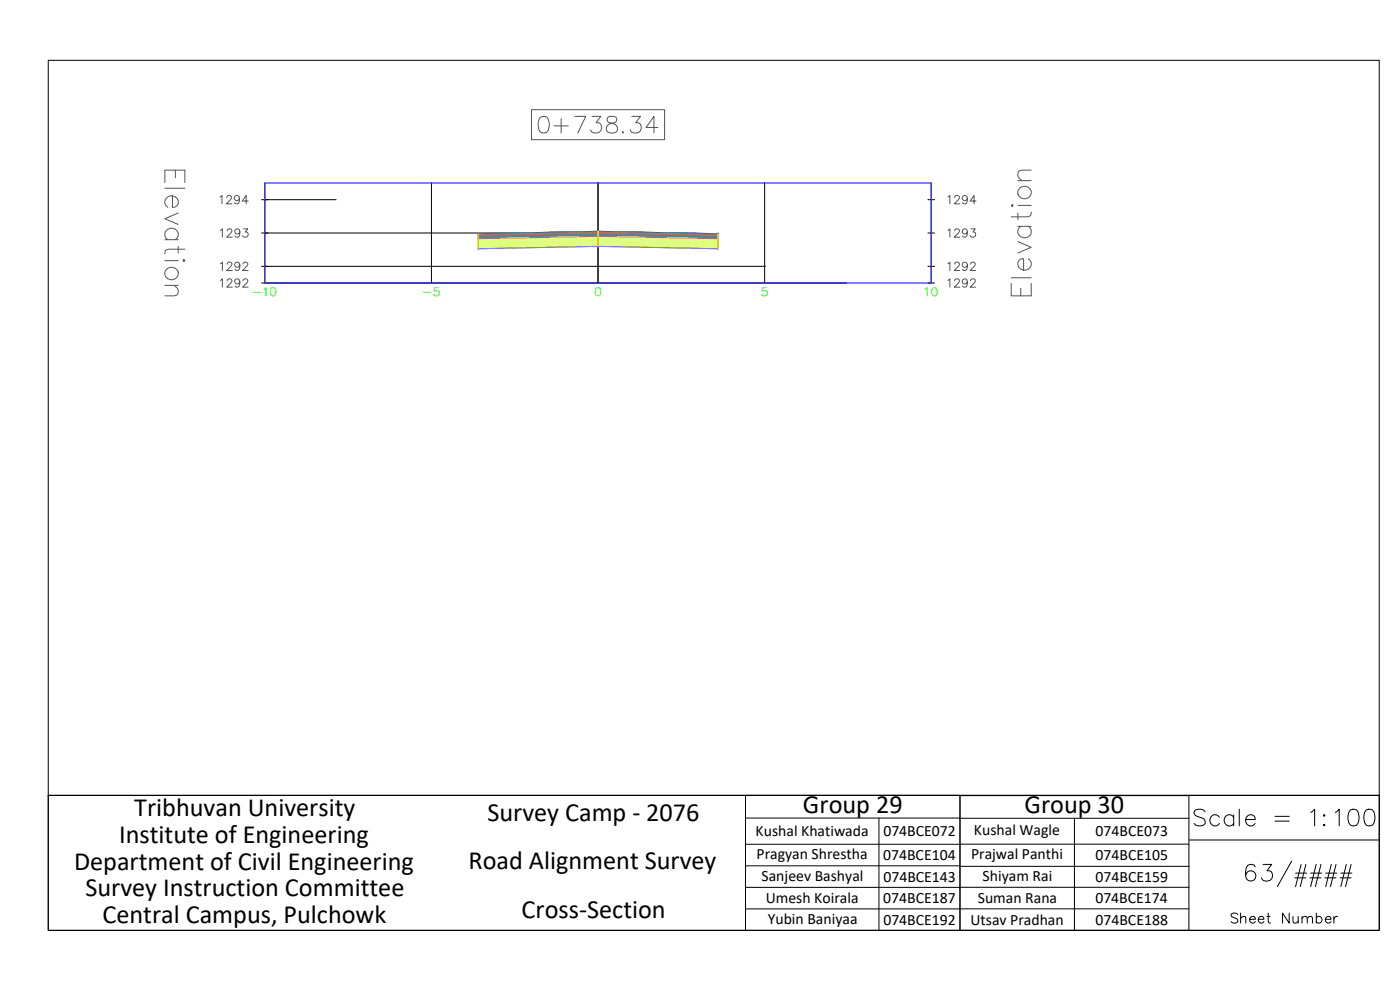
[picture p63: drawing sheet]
<svg xmlns="http://www.w3.org/2000/svg" width="420mm" height="297mm" viewBox="0 0 420 297" stroke-linecap="round" stroke-linejoin="round" font-family="sans-serif">
<defs><g id="words">
<text font-size="8.8" x="357" y="249.1">Scale = 1:100</text>
<g font-size="7.9">
<text x="40.3" y="244.7">Tribhuvan University</text>
<text x="241" y="244">Group 29</text>
<text x="307.5" y="244.1">Group 30</text>
<text x="146.3" y="246.4">Survey Camp - 2076</text>
<text x="35.7" y="252.8">Institute of Engineering</text>
<text x="22.2" y="261">Department of Civil Engineering</text>
<text x="140.6" y="260.7">Road Alignment Survey</text>
<text x="25.6" y="268.9">Survey Instruction Committee</text>
<text x="156.5" y="275.5">Cross-Section</text>
<text x="30.7" y="277.1">Central Campus, Pulchowk</text>
</g>
<text font-size="6.6" x="368.3" y="278.3">Sheet Number</text>
<g font-size="4.7">
<text x="226.8" y="251">Kushal Khatiwada</text>
<text x="265.1" y="250.9">074BCE072</text>
<text x="292.3" y="250.6">Kushal Wagle</text>
<text x="328.8" y="250.9">074BCE073</text>
<text x="227" y="257.7">Pragyan Shrestha</text>
<text x="291.4" y="257.8">Prajwal Panthi</text>
<text x="265" y="258">074BCE104</text>
<text x="328.8" y="258.1">074BCE105</text>
<text x="228.6" y="264.2">Sanjeev Bashyal</text>
<text x="265.1" y="264.5">074BCE143</text>
<text x="294.9" y="264.3">Shiyam Rai</text>
<text x="328.8" y="264.6">074BCE159</text>
<text x="229.8" y="271.1">Umesh Koirala</text>
<text x="265.1" y="271">074BCE187</text>
<text x="293.5" y="271">Suman Rana</text>
<text x="328.7" y="271">074BCE174</text>
<text x="230.4" y="277.1">Yubin Baniyaa</text>
<text x="265.1" y="277.4">074BCE192</text>
<text x="291.3" y="277.5">Utsav Pradhan</text>
<text x="328.8" y="277.4">074BCE188</text>
</g>
</g></defs>
<!-- layer: C-ANNO-VFRM -->
<path d="M76.1 87.7h2.2M79.2 86.8l.6-.5v2.5M81.5 86.4a.81 .81 0 0 1 1.2 .4 1.26 1.26 0 0 1-.8 2 1.6 1.6 0 0 1-.4-2.4zM127.1 87.7h2.1M131.6 86.3h-1.2l-.1 1.1a.88 .88 0 0 1 1.4 0 .88 .88 0 0 1-.2 1.3 .88 .88 0 0 1-1.3-.4M179 86.4a.82 .82 0 0 1 1.2 .4 1.26 1.26 0 0 1-.8 2 1.59 1.59 0 0 1-.4-2.4zM230.1 86.3h-1.2l-.1 1.1a.88 .88 0 0 1 1.3-.1 .88 .88 0 0 1-.2 1.4 .88 .88 0 0 1-1.3-.4M277.7 86.8l.6-.5v2.5M280 86.4a.82 .82 0 0 1 1.1 .4 1.26 1.26 0 0 1-.8 2 1.59 1.59 0 0 1-.3-2.4z" fill="none" stroke="#0f0" stroke-width=".3"/>
<!-- layer: C-ROAD-SCTN-VIEW -->
<g fill="none" stroke="#545454" stroke-width=".3">
<path d="M159.5 32.9h40v9h-40zM162.2 35.1a1.63 1.63 0 0 1 2.4 .8 4.1 4.1 0 0 1-.5 3.8 1.63 1.63 0 0 1-2.4-.7 4.2 4.2 0 0 1 .5-3.9zM166.3 37.8h4.3M168.4 35.6v4.3M172.5 34.9h3.3l-2.4 5M177.7 34.9h2.6l-1.4 1.9a1.6 1.6 0 0 1 1.7 1.9 1.6 1.6 0 0 1-2.2 1.2l-.7-.2-.5-.7M182.4 35.1a1.02 1.02 0 0 0 .5 1.7 2.28 2.28 0 0 1 2.4 1.4 1.29 1.29 0 0 1-1.2 1.7h-.9a1.43 1.43 0 0 1-1.3-1.5 1.43 1.43 0 0 1 1.5-1.3l1-.3a1.01 1.01 0 0 0 .4-1.7l-.7-.2zM187 39.4l-.3 .3 .3 .2 .2-.2M189.6 34.9h2.6l-1.4 1.9a1.6 1.6 0 0 1 1.7 1.9 1.6 1.6 0 0 1-2.2 1.2l-.7-.2-.5-.7M197.5 38.2h-3.6l2.4-3.3v5M49.5 54.8v-3.7h6v3.7M49.5 56.5h6"/>
<path d="M51.8 58.8v3.4a1.72 1.72 0 0 0 1.8-1.7 1.72 1.72 0 0 0-1.8-1.7 1.89 1.89 0 0 0-2.2 1.1 1.89 1.89 0 0 0 .7 2.3M52.6 51.1v2.2M66 59.1l.6-.4v2.5M68 59.3l.5-.6 .7 .1 .3 .3-.4 .9-1.2 1.2h1.7M71.9 59.5a.78 .78 0 0 1-1.1 .6 .78 .78 0 0 1-.3-1.2 .78 .78 0 0 1 1.2 .1 1.74 1.74 0 0 1-.6 2.2l-.5-.2-.2-.2M284.5 59.1l.6-.4v2.5M286.5 59.3l.5-.6 .8 .2a.78 .78 0 0 1-.2 1.1l-1.2 1.2h1.7M290.3 59.5a.78 .78 0 0 1-1.1 .6 .78 .78 0 0 1-.3-1.2 .78 .78 0 0 1 1.3 .1 1.73 1.73 0 0 1-.6 2.2l-.6-.2-.1-.2M305.5 54.2h4M309.5 51.1h-2.9l-.8 .2-.3 .6v.9l1.1 1.4M49.5 71.9h4M49.5 78.2h4"/>
<path d="M50.3 71.9a1.98 1.98 0 0 1 .6-3.4 1.98 1.98 0 0 1 2.6 2.3l-.9 1.1M53.5 63.9l-4 1.7 4 1.7M53.5 73.9v2M54.9 78.2l.3-.3 .3 .3-.3 .3zM55.5 74.8h-4.9l-.8 .3-.3 1.1M66.1 79.1l.6-.4v2.5M66.1 69.1l.6-.4v2.5M68.2 79.3l.4-.6 .9 .2a.76 .76 0 0 1-.3 1.1l-1.2 1.2h1.7M68.2 69.3l.4-.6 .9 .2a.76 .76 0 0 1-.3 1.1l-1.2 1.2h1.7M72 79.5a.78 .78 0 0 1-1.1 .7 .78 .78 0 0 1-.3-1.2 .78 .78 0 0 1 1.3 0 1.33 1.33 0 0 1-.9 2.2l-.4-.4M72 69.5a.78 .78 0 0 1-1.1 .7 .78 .78 0 0 1-.3-1.2 .78 .78 0 0 1 1.3 0 1.33 1.33 0 0 1-.9 2.2l-.4-.4M72.9 79.3l.5-.6 .8 .2a.76 .76 0 0 1-.2 1.1l-1.2 1.2h1.7"/>
<path d="M73 68.7h1.4l-.8 .9a.83 .83 0 0 1 .7 1.4 .83 .83 0 0 1-1.5-.3M74.5 60.3h-1.8l1.2-1.6v2.5M284.5 79.1l.6-.4v2.5M284.5 69.1l.6-.4v2.5M286.5 79.3l.5-.6 .8 .2a.78 .78 0 0 1-.2 1.1l-1.2 1.2h1.7M286.5 69.3l.5-.6 .8 .2a.78 .78 0 0 1-.2 1.1l-1.2 1.2h1.7M290.3 79.5a.78 .78 0 0 1-1.1 .6 .78 .78 0 0 1-.3-1.2 .78 .78 0 0 1 1.3 .1 1.74 1.74 0 0 1-.6 2.2l-.6-.2-.1-.2M290.3 69.5a.78 .78 0 0 1-1.1 .6 .78 .78 0 0 1-.3-1.2 .78 .78 0 0 1 1.3 .1 1.73 1.73 0 0 1-.6 2.2l-.6-.2-.1-.2M291.3 79.3l.4-.6 .9 .2a.78 .78 0 0 1-.3 1.1l-1.1 1.2h1.6M291.4 68.7h1.3l-.7 .9a.83 .83 0 0 1 .6 1.4 .83 .83 0 0 1-1.4-.3M292.9 60.3h-1.7l1.1-1.6v2.5M303.5 61.6l.3-.3 .3 .3-.3 .3z"/>
<path d="M305.5 72.5l4 1.7-4 1.7M305.5 67.9h4M305.5 63.9v2M305.5 61.6h4M306.3 67.9a1.98 1.98 0 0 0 .6 3.4 1.98 1.98 0 0 0 2.6-2.2l-.9-1.2M308.6 77.6a1.98 1.98 0 0 1-.5 3.5 1.98 1.98 0 0 1-2.6-2.3 1.53 1.53 0 0 1 1.7-1.2v3.5M309.5 63.6l-.3 1.2-.9 .3h-4.8M49.5 85.6h4M52.3 85.6l1.2 1.4v.9l-.3 .6-.9 .3h-2.8M66.1 84.1l.6-.4v2.5M68.2 84.3l.4-.6 .9 .2a.77 .77 0 0 1-.3 1.1l-1.2 1.2h1.7M72 84.5a.78 .78 0 0 1-1.1 .7 .78 .78 0 0 1-.3-1.2 .78 .78 0 0 1 1.3 0 1.32 1.32 0 0 1-.9 2.2l-.4-.4"/>
<path d="M72.9 84.3l.5-.6 .8 .2a.77 .77 0 0 1-.2 1.1l-1.2 1.2h1.7M284.5 84.1l.6-.4v2.5M286.5 84.3l.5-.6 .8 .2a.79 .79 0 0 1-.2 1.1l-1.2 1.2h1.7M290.3 84.5a.78 .78 0 0 1-1.1 .7 .78 .78 0 0 1-.3-1.3 .78 .78 0 0 1 1.3 .1 1.72 1.72 0 0 1-.6 2.2l-.6-.2-.1-.2M291.3 84.3l.4-.6 .9 .2a.79 .79 0 0 1-.3 1.1l-1.1 1.2h1.6M303.5 85v3.8h6v-3.8M303.5 83.3h6M306.3 86.5v2.3"/>
<circle cx="307.4" cy="57.8" r="1.98"/>
<circle cx="51.5" cy="82.1" r="1.98"/>
</g>
<g fill="none" stroke="#000" stroke-width=".3">
<path d="M78.5 59.9h22.4M79.5 54.9v30M129.5 54.9v30M179.5 54.9v30M229.5 54.9v30M278.5 59.9h2M279.5 54.9v30M78.5 79.9h151.2M78.5 69.9h102.2M278.5 79.9h2M278.5 69.9h2M78.5 84.9h175.7"/>
<path d="M278.5 84.9h2"/>
</g>
<path d="M79.5 54.9h200v30h-200z" fill="none" stroke="#00f" stroke-width=".3"/>
<g fill="#7f9fff" stroke="#7f9fff" stroke-width=".3">
<path d="M167 69.7l12.5-.3v.3z"/>
<path d="M156 70.1l11-.4h12.5z"/>
<path d="M179.5 69.4l12.5 .3h-12.5z"/>
<path d="M179.5 69.7h12.5l23.5 .4z"/>
<path d="M143.5 70.1h12.5l11-.4zM143.5 70.1h12.5l-12.5 .3z"/>
<path d="M179.5 69.7l23.5 .4h12.5zM203 70.1h12.5v.3z"/>
</g>
<path d="M143.5 70.1l36-.7v.3l-36 .7zM179.5 69.4l36 .7v.3l-36-.7z" fill="none" stroke="#5c73b8" stroke-width=".3"/>
<g fill="#ffdf7f" stroke="#ffdf7f" stroke-width=".3">
<path d="M167 69.9l12.5-.2v.2z"/>
<path d="M156 70.4l11-.5h12.5z"/>
<path d="M179.5 69.7l12.5 .2h-12.5z"/>
<path d="M179.5 69.9h12.5l23.5 .5z"/>
<path d="M143.5 70.4h12.5l11-.5zM143.5 70.4h12.5l-12.5 .2z"/>
<path d="M179.5 69.9l23.5 .5h12.5zM203 70.4h12.5v.2z"/>
</g>
<path d="M143.5 70.4l36-.7v.2l-36 .7zM179.5 69.7l36 .7v.2l-36-.7z" fill="none" stroke="#b8a15c" stroke-width=".3"/>
<g fill="#4a8395" stroke="#4a8395" stroke-width=".3">
<path d="M143.5 70.6l36-.7v.7z"/>
<path d="M143.5 70.6h36v.3z"/>
<path d="M179.5 69.9l36 .7h-36z"/>
<path d="M179.5 70.6h36v.3z"/>
<path d="M143.5 70.6v.3h36zM143.5 70.9h36l-36 .7z"/>
<path d="M179.5 70.6v.3h36zM179.5 70.9h36v.7z"/>
</g>
<path d="M143.5 70.6l36-.7v1l-36 .7zM179.5 69.9l36 .7v1l-36-.7z" fill="none" stroke="#4a7095" stroke-width=".3"/>
<g fill="#dfff7f" stroke="#dfff7f" stroke-width=".3">
<path d="M143.5 71.6l36-.7v.7z"/>
<path d="M143.5 71.6h36v2.3z"/>
<path d="M179.5 70.9l36 .7h-36z"/>
<path d="M179.5 71.6h36v2.3z"/>
<path d="M143.5 71.6v2.3h36zM143.5 73.9h36l-36 .7z"/>
<path d="M179.5 71.6v2.3h36zM179.5 73.9h36v.7z"/>
</g>
<path d="M143.5 71.6l36-.7v3l-36 .7zM179.5 70.9l36 .7v3l-36-.7z" fill="none" stroke="#a5dd00" stroke-width=".3"/>
<path d="M179.3 69.2l.4 .4M179.7 69.2l-.4 .4" fill="none" stroke="#0ff" stroke-width=".3"/>
<g fill="none" stroke="#f00" stroke-width=".3">
<circle cx="143.5" cy="70.1" r=".15"/>
<circle cx="215.5" cy="70.1" r=".15"/>
</g>
<g fill="none" stroke="#d0d" stroke-width=".3">
<circle cx="143.5" cy="70.6" r=".15"/>
<circle cx="143.5" cy="74.6" r=".15"/>
<circle cx="143.5" cy="71.6" r=".15"/>
<circle cx="179.5" cy="70.9" r=".15"/>
<circle cx="179.5" cy="73.9" r=".15"/>
<circle cx="179.5" cy="69.7" r=".15"/>
<circle cx="179.5" cy="69.9" r=".15"/>
<circle cx="215.5" cy="70.6" r=".15"/>
<circle cx="215.5" cy="71.6" r=".15"/>
<circle cx="215.5" cy="74.6" r=".15"/>
</g>
<g fill="none" stroke="#ff7f7f" stroke-width=".3">
<circle cx="143.5" cy="70.4" r=".15"/>
<circle cx="215.5" cy="70.4" r=".15"/>
</g>
<path d="M143.5 70.1l36-.7 36 .7" fill="none" stroke="#7f9fff" stroke-width=".3"/>
<path d="M143.5 70.1l36-.7 36 .7" fill="none" stroke="#396472" stroke-width=".3"/>
<path d="M143.5 70.4l36-.7 36 .7" fill="none" stroke="#95704a" stroke-width=".3"/>
<path d="M143.5 70.6l36-.7 36 .7" fill="none" stroke="#b8735c" stroke-width=".3"/>
<path d="M143.5 71.6l36-.7 36 .7" fill="none" stroke="#b88a5c" stroke-width=".3"/>
<path d="M143.5 74.6l36-.7 36 .7" fill="none" stroke="#ffdf7f" stroke-width=".3"/>
<path d="M143.5 74.6l36-.7 36 .7" fill="none" stroke="#f0f" stroke-width=".3"/>
<path d="M143.5 70.1v4.5M179.5 69.4v4.5M215.5 70.1v4.5" fill="none" stroke="#ff0" stroke-width=".3"/>
<!-- layer: 0 -->
<g fill="none" stroke="#000" stroke-width=".3">
<path d="M14.5 18.1h399.4v220.6h-399.4zM14.5 238.7h399.4v40.4h-399.4zM223.7 238.7h64.4v40.5h-64.4zM288.1 238.7h68.7v40.5h-68.7zM223.7 245.4h64.4M223.7 259.8h64.4M263.8 245.4v33.8M288.1 245.5h68.7M288.1 259.9h68.7M322.5 245.5v33.7M356.8 253.3h-133.1M357 252h56.9"/>
<path d="M379.1 259.4h2.6l-1.5 1.9a1.61 1.61 0 0 1 1.7 1.8 1.61 1.61 0 0 1-2.1 1.3l-.7-.3-.5-.7M387.6 258.4l-4.3 7.6M390.5 259.4l-1.7 6.6M391.9 259.4l-1.7 6.6M395 259.4l-1.7 6.6M396.4 259.4l-1.6 6.6M399.5 259.4l-1.6 6.6M401 259.4l-1.7 6.6M404.1 259.4l-1.7 6.6M405.5 259.4l-1.7 6.6M223.7 266.2h64.4M223.7 272.7h64.4"/>
<path d="M288.1 266.2h68.7M288.1 272.7h68.7M376.7 260.1a1.49 1.49 0 0 0-2.2-.5 4.6 4.6 0 0 0-.4 4 1.55 1.55 0 0 0 2.4 .2 1.55 1.55 0 0 0-.5-2.4 1.55 1.55 0 0 0-2.2 1.3M388.6 263.4h3.3M388.8 262h3.3M393.1 263.4h3.3M393.3 262h3.4M397.6 263.4h3.4M397.9 262h3.3M402.1 263.4h3.4M402.4 262h3.3"/>
</g>
<use href="#words"/>
</svg>
